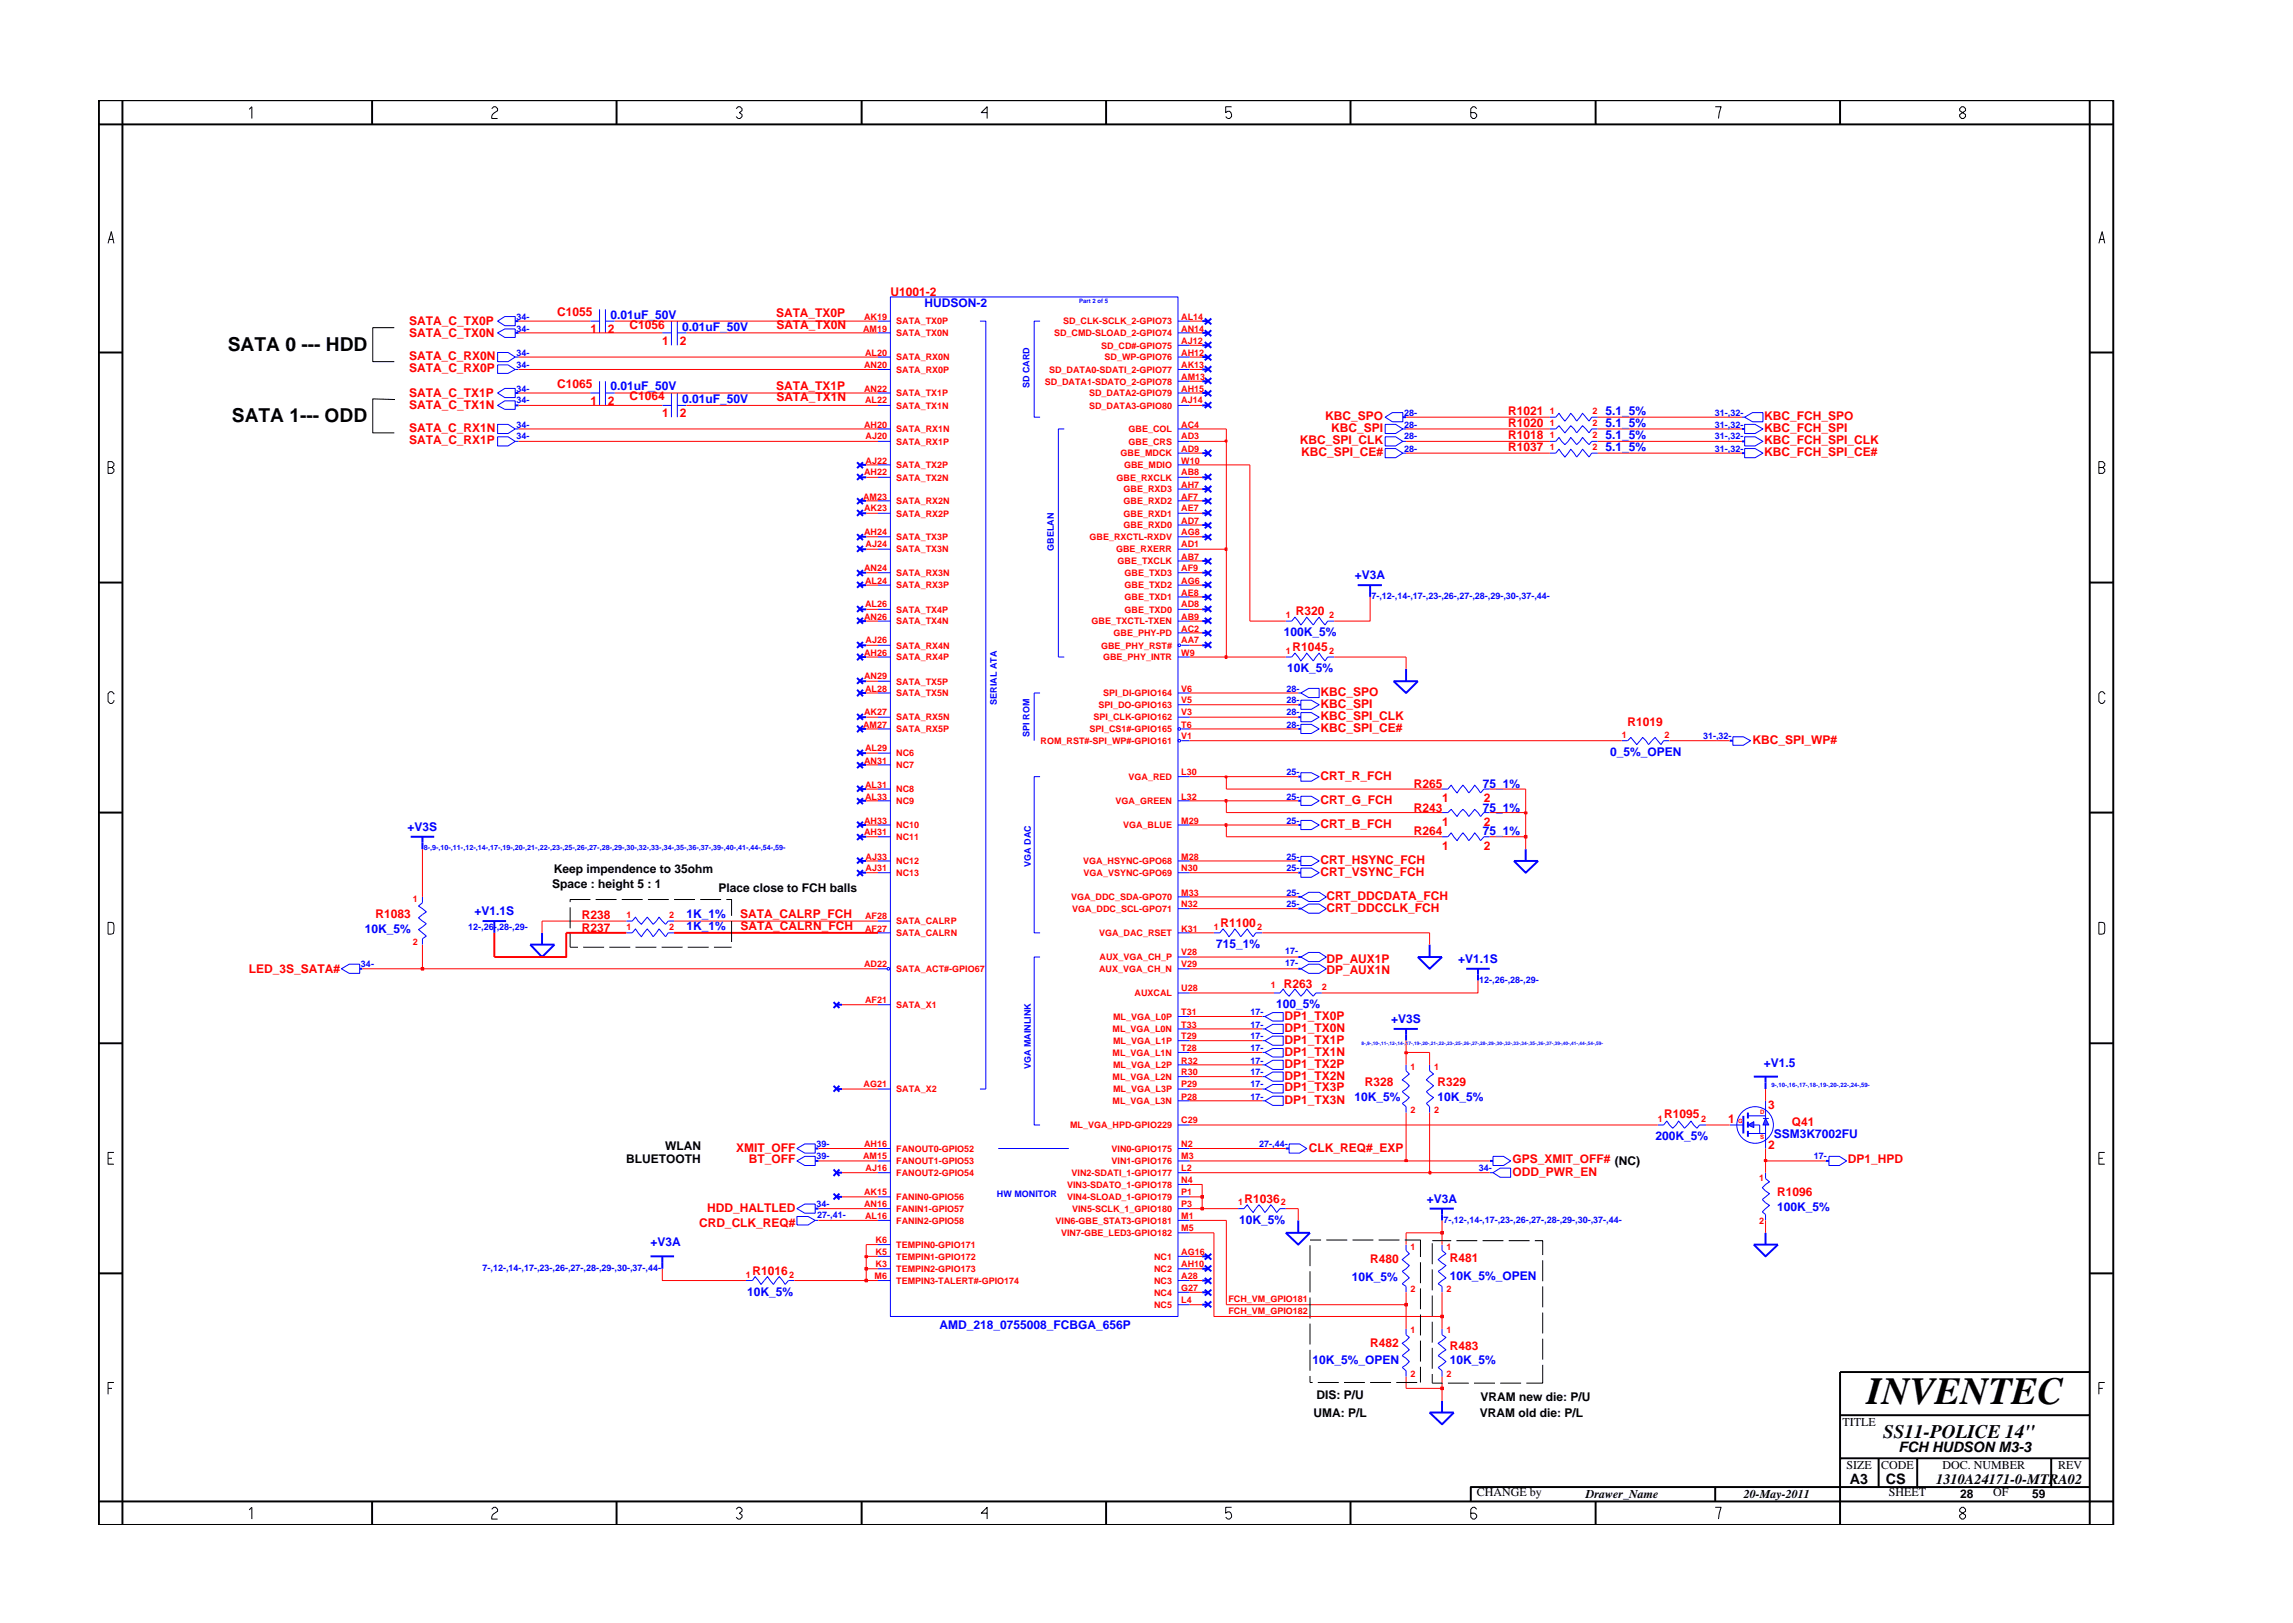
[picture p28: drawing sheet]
<svg xmlns="http://www.w3.org/2000/svg" width="297mm" height="210mm" viewBox="0 0 297 210" stroke-linecap="round" stroke-linejoin="round" font-family="sans-serif">
<defs><g id="words">
<text font-size="5" x="241.8" y="181.9">INVENTEC</text>
<g font-size="2.5">
<text x="29.5" y="45.5">SATA 0 --- HDD</text>
<text x="30" y="54.6">SATA 1--- ODD</text>
<text x="244" y="186.3">SS11-POLICE 14&quot;</text>
</g>
<g font-size="1.9">
<text x="245.9" y="188.2">FCH HUDSON M3-3</text>
<text x="239.6" y="192.2">A3</text>
<text x="244.3" y="192.3">CS</text>
<text x="250.8" y="192.2">1310A24171-0-MTRA02</text>
</g>
<g font-size="1.6" fill="#f00">
<text x="72.2" y="41">C1055</text>
<text x="100.5" y="41.1">SATA_TX0P</text>
<text x="115.3" y="38.3">U1001-2</text>
<text x="53" y="46.7">SATA_C_RX0N</text>
<text x="53" y="43.7">SATA_C_TX0N</text>
<text x="53" y="42.2">SATA_C_TX0P</text>
<text x="76.5" y="43.1">1</text>
<text x="78.8" y="43.1">2</text>
<text x="81.6" y="42.6">C1056</text>
<text x="85.8" y="44.7">1</text>
<text x="88.1" y="44.7">2</text>
<text x="100.6" y="42.7">SATA_TX0N</text>
<text x="53" y="48.2">SATA_C_RX0P</text>
<text x="53" y="53">SATA_C_TX1N</text>
<text x="53" y="51.5">SATA_C_TX1P</text>
<text x="72.2" y="50.3">C1065</text>
<text x="76.5" y="52.5">1</text>
<text x="78.8" y="52.5">2</text>
<text x="81.6" y="51.9">C1064</text>
<text x="100.5" y="50.5">SATA_TX1P</text>
<text x="100.6" y="52">SATA_TX1N</text>
<text x="195.4" y="53.8">R1021</text>
<text x="53" y="56">SATA_C_RX1N</text>
<text x="53" y="57.5">SATA_C_RX1P</text>
<text x="85.8" y="54">1</text>
<text x="88.1" y="54">2</text>
<text x="168.4" y="57.5">KBC_SPI_CLK</text>
<text x="168.6" y="59.1">KBC_SPI_CE#</text>
<text x="171.7" y="54.4">KBC_SPO</text>
<text x="172.5" y="56">KBC_SPI</text>
<text x="195.4" y="58.4">R1037</text>
<text x="195.4" y="56.8">R1018</text>
<text x="195.4" y="55.3">R1020</text>
<text x="228.5" y="54.4">KBC_FCH_SPO</text>
<text x="228.5" y="56">KBC_FCH_SPI</text>
<text x="228.5" y="57.5">KBC_FCH_SPI_CLK</text>
<text x="228.5" y="59.1">KBC_FCH_SPI_CE#</text>
<text x="167.8" y="79.7">R320</text>
<text x="167.4" y="84.4">R1045</text>
<text x="171.1" y="91.7">KBC_SPI</text>
<text x="171.1" y="93.2">KBC_SPI_CLK</text>
<text x="171.1" y="94.8">KBC_SPI_CE#</text>
<text x="171.1" y="90.2">KBC_SPO</text>
<text x="210.8" y="94.1">R1019</text>
<text x="171.1" y="101">CRT_R_FCH</text>
<text x="227" y="96.4">KBC_SPI_WP#</text>
<text x="171.1" y="104.1">CRT_G_FCH</text>
<text x="171.1" y="107.3">CRT_B_FCH</text>
<text x="183.2" y="105.2">R243</text>
<text x="183.2" y="102.1">R265</text>
<text x="186.8" y="103.9">1</text>
<text x="186.8" y="107">1</text>
<text x="192.2" y="103.9">2</text>
<text x="192.2" y="107">2</text>
<text x="171.1" y="111.9">CRT_HSYNC_FCH</text>
<text x="171.1" y="113.5">CRT_VSYNC_FCH</text>
<text x="183.2" y="108.2">R264</text>
<text x="186.8" y="110.1">1</text>
<text x="192.2" y="110.1">2</text>
<text x="48.6" y="118.9">R1083</text>
<text x="75.4" y="119.1">R238</text>
<text x="95.9" y="118.9">SATA_CALRP_FCH</text>
<text x="171.8" y="116.6">CRT_DDCDATA_FCH</text>
<text x="171.8" y="118.1">CRT_DDCCLK_FCH</text>
<text x="75.4" y="120.7">R237</text>
<text x="95.9" y="120.5">SATA_CALRN_FCH</text>
<text x="158.1" y="120.1">R1100</text>
<text x="171.8" y="124.7">DP_AUX1P</text>
<text x="32.2" y="126.1">LED_3S_SATA#</text>
<text x="166.3" y="128">R263</text>
<text x="171.8" y="126.2">DP_AUX1N</text>
<text x="166.4" y="135.2">DP1_TX1P</text>
<text x="166.4" y="136.7">DP1_TX1N</text>
<text x="166.4" y="132.1">DP1_TX0P</text>
<text x="166.4" y="133.7">DP1_TX0N</text>
<text x="166.4" y="138.3">DP1_TX2P</text>
<text x="166.4" y="139.9">DP1_TX2N</text>
<text x="166.4" y="141.4">DP1_TX3P</text>
<text x="166.4" y="143">DP1_TX3N</text>
<text x="176.8" y="140.7">R328</text>
<text x="186.2" y="140.7">R329</text>
<text x="229.1" y="143.7">3</text>
<text x="95.4" y="149.2">XMIT_OFF</text>
<text x="169.5" y="149.2">CLK_REQ#_EXP</text>
<text x="215.6" y="144.9">R1095</text>
<text x="223.9" y="145.5">1</text>
<text x="229.1" y="148.9">2</text>
<text x="232.1" y="145.8">Q41</text>
<text x="97" y="150.7">BT_OFF</text>
<text x="161.2" y="155.8">R1036</text>
<text x="195.9" y="152.3">ODD_PWR_EN</text>
<text x="195.9" y="150.7">GPS_XMIT_OFF# (NC)</text>
<text x="230.2" y="154.9">R1096</text>
<text x="239.4" y="150.7">DP1_HPD</text>
<text x="90.6" y="158.9">CRD_CLK_REQ#</text>
<text x="91.6" y="157">HDD_HALTLED</text>
<text x="97.5" y="165.1">R1016</text>
<text x="177.5" y="163.6">R480</text>
<text x="187.8" y="163.5">R481</text>
<text x="177.5" y="174.4">R482</text>
<text x="187.8" y="174.9">R483</text>
</g>
<g font-size="1.6" fill="#00f">
<text x="79.1" y="41.3">0.01uF_50V</text>
<text x="119.7" y="39.8">HUDSON-2</text>
<text x="88.4" y="42.9">0.01uF_50V</text>
<text x="79.1" y="50.6">0.01uF_50V</text>
<text x="88.4" y="52.2">0.01uF_50V</text>
<text x="208" y="53.7">5.1_5%</text>
<text x="208" y="58.4">5.1_5%</text>
<text x="208" y="56.8">5.1_5%</text>
<text x="208" y="55.3">5.1_5%</text>
<text x="175.5" y="75">+V3A</text>
<text x="166.3" y="82.4">100K_5%</text>
<text x="166.7" y="87.1">10K_5%</text>
<text x="208.6" y="97.9">0_5%_OPEN</text>
<text x="52.8" y="107.6">+V3S</text>
<text x="192.1" y="105.2">75_1%</text>
<text x="192.1" y="102.1">75_1%</text>
<text x="192.1" y="108.2">75_1%</text>
<text x="61.5" y="118.5">+V1.1S</text>
<text x="88.9" y="119">1K_1%</text>
<text x="47.2" y="120.8">10K_5%</text>
<text x="88.9" y="120.5">1K_1%</text>
<text x="157.5" y="122.8">715_1%</text>
<text x="188.9" y="124.7">+V1.1S</text>
<text x="165.3" y="130.6">100_5%</text>
<text x="180.2" y="132.5">+V3S</text>
<text x="175.5" y="142.6">10K_5%</text>
<text x="186.2" y="142.7">10K_5%</text>
<text x="228.5" y="138.3">+V1.5</text>
<text x="214.5" y="147.7">200K_5%</text>
<text x="229.8" y="147.4">SSM3K7002FU</text>
<text x="184.8" y="155.8">+V3A</text>
<text x="84.3" y="161.5">+V3A</text>
<text x="160.5" y="158.5">10K_5%</text>
<text x="230.2" y="156.8">100K_5%</text>
<text x="96.8" y="167.8">10K_5%</text>
<text x="175.1" y="165.9">10K_5%</text>
<text x="187.8" y="165.8">10K_5%_OPEN</text>
<text x="121.7" y="172.2">AMD_218_0755008_FCBGA_656P</text>
<text x="170" y="176.6">10K_5%_OPEN</text>
<text x="187.8" y="176.6">10K_5%</text>
</g>
<g font-size="1.6">
<text x="71.8" y="113.1">Keep impendence to 35ohm</text>
<text x="71.5" y="115.1">Space : height 5 : 1</text>
<text x="93.1" y="115.6">Place close to FCH balls</text>
<text x="86.2" y="148.9">WLAN</text>
<text x="81.1" y="150.6">BLUETOOTH</text>
<text x="170.1" y="183.6">UMA: P/L</text>
<text x="170.5" y="181.2">DIS: P/U</text>
<text x="191.7" y="183.6">VRAM old die: P/L</text>
<text x="191.8" y="181.4">VRAM new die: P/U</text>
<text x="238.7" y="184.8">TITLE</text>
<text x="239.2" y="190.4">SIZE</text>
<text x="243.7" y="190.4">CODE</text>
<text x="251.6" y="190.4">DOC. NUMBER</text>
<text x="266.6" y="190.4">REV</text>
<text x="191.3" y="193.8">CHANGE by</text>
<text x="205.4" y="194.1">Drawer_Name</text>
<text x="225.9" y="194.1">20-May-2011</text>
<text x="244.7" y="193.8">SHEET</text>
<text x="253.9" y="194.1">28</text>
<text x="258.2" y="193.8">OF</text>
<text x="263.3" y="194.1">59</text>
</g>
<g font-size="1.2" fill="#00f">
<text x="66.9" y="41.4">34-</text>
<text x="66.9" y="43">34-</text>
<text x="66.9" y="47.6">34-</text>
<text x="66.9" y="46.1">34-</text>
<text x="66.9" y="50.7">34-</text>
<text x="66.9" y="52.3">34-</text>
<text x="133.4" y="50.3" transform="rotate(-90 133.4 50.3)">SD CARD</text>
<text x="181.9" y="53.9">28-</text>
<text x="222.1" y="53.9">31-,32-</text>
<text x="66.9" y="55.4">34-</text>
<text x="66.9" y="56.9">34-</text>
<text x="181.9" y="58.5">28-</text>
<text x="181.9" y="56.9">28-</text>
<text x="181.9" y="55.4">28-</text>
<text x="222.1" y="55.4">31-,32-</text>
<text x="222.1" y="58.5">31-,32-</text>
<text x="222.1" y="56.9">31-,32-</text>
<text x="136.5" y="71.3" transform="rotate(-90 136.5 71.3)">GBELAN</text>
<text x="177.7" y="77.6">7-,12-,14-,17-,23-,26-,27-,28-,29-,30-,37-,44-</text>
<text x="166.7" y="89.6">28-</text>
<text x="129.1" y="91.3" transform="rotate(-90 129.1 91.3)">SERIAL ATA</text>
<text x="133.4" y="95.4" transform="rotate(-90 133.4 95.4)">SPI ROM</text>
<text x="166.7" y="92.7">28-</text>
<text x="166.7" y="94.3">28-</text>
<text x="166.7" y="91.1">28-</text>
<text x="220.6" y="95.8">31-,32-</text>
<text x="166.7" y="100.4">25-</text>
<text x="166.7" y="103.6">25-</text>
<text x="166.7" y="106.7">25-</text>
<text x="133.5" y="112.3" transform="rotate(-90 133.5 112.3)">VGA DAC</text>
<text x="166.7" y="111.4">25-</text>
<text x="166.7" y="112.9">25-</text>
<text x="166.7" y="117.5">25-</text>
<text x="166.7" y="116">25-</text>
<text x="46.8" y="125.3">34-</text>
<text x="60.6" y="120.5">12-,26-,28-,29-</text>
<text x="166.5" y="125.2">17-</text>
<text x="166.5" y="123.6">17-</text>
<text x="162" y="131.5">17-</text>
<text x="191.6" y="127.4">12-,26-,28-,29-</text>
<text x="162" y="134.6">17-</text>
<text x="162" y="133.1">17-</text>
<text x="162" y="137.8">17-</text>
<text x="162" y="136.2">17-</text>
<text x="133.5" y="138.5" transform="rotate(-90 133.5 138.5)">VGA MAINLINK</text>
<text x="162" y="142.4">17-</text>
<text x="162" y="139.3">17-</text>
<text x="162" y="140.8">17-</text>
<text x="105.8" y="148.6">39-</text>
<text x="163.1" y="148.6">27-,44-</text>
<text x="105.8" y="150.1">39-</text>
<text x="129.1" y="155.1">HW MONITOR</text>
<text x="191.6" y="151.8">34-</text>
<text x="235" y="150.1">17-</text>
<text x="105.8" y="156.4">34-</text>
<text x="105.9" y="157.8">27-,41-</text>
<text x="187" y="158.4">7-,12-,14-,17-,23-,26-,27-,28-,29-,30-,37-,44-</text>
<text x="62.5" y="164.6">7-,12-,14-,17-,23-,26-,27-,28-,29-,30-,37-,44-</text>
</g>
<g font-size="1.2" fill="#f00">
<text x="111.9" y="41.4">AK19</text>
<text x="153" y="41.4">AL14</text>
<text x="111.8" y="43">AM19</text>
<text x="111.9" y="47.6">AN20</text>
<text x="112.1" y="46.1">AL20</text>
<text x="116.1" y="46.7">SATA_RX0N</text>
<text x="116.1" y="43.5">SATA_TX0N</text>
<text x="116.1" y="42">SATA_TX0P</text>
<text x="136.6" y="43.5">SD_CMD-SLOAD_2-GPIO74</text>
<text x="137.7" y="42">SD_CLK-SCLK_2-GPIO73</text>
<text x="142.6" y="45.2">SD_CD#-GPIO75</text>
<text x="143.1" y="46.7">SD_WP-GPIO76</text>
<text x="153" y="47.6">AK13</text>
<text x="153" y="44.6">AJ12</text>
<text x="153" y="43">AN14</text>
<text x="153" y="46.1">AH12</text>
<text x="111.9" y="50.7">AN22</text>
<text x="112.1" y="52.3">AL22</text>
<text x="116.1" y="48.3">SATA_RX0P</text>
<text x="116.1" y="52.9">SATA_TX1N</text>
<text x="116.1" y="51.3">SATA_TX1P</text>
<text x="135.3" y="49.8">SD_DATA1-SDATO_2-GPIO78</text>
<text x="135.9" y="48.3">SD_DATA0-SDATI_2-GPIO77</text>
<text x="141.1" y="51.3">SD_DATA2-GPIO79</text>
<text x="141.1" y="52.9">SD_DATA3-GPIO80</text>
<text x="153" y="49.2">AM13</text>
<text x="153" y="50.7">AH15</text>
<text x="153" y="52.3">AJ14</text>
<text x="200.8" y="53.6">1</text>
<text x="206.3" y="53.6">2</text>
<text x="111.9" y="55.4">AH20</text>
<text x="112.1" y="56.9">AJ20</text>
<text x="116.1" y="56">SATA_RX1N</text>
<text x="116.1" y="57.6">SATA_RX1P</text>
<text x="145.2" y="59.1">GBE_MDCK</text>
<text x="146.2" y="56">GBE_COL</text>
<text x="146.2" y="57.6">GBE_CRS</text>
<text x="153" y="56.9">AD3</text>
<text x="153" y="58.5">AD9</text>
<text x="153" y="55.4">AC4</text>
<text x="200.8" y="58.3">1</text>
<text x="200.8" y="56.8">1</text>
<text x="200.8" y="55.2">1</text>
<text x="206.3" y="58.3">2</text>
<text x="206.3" y="56.8">2</text>
<text x="206.3" y="55.2">2</text>
<text x="111.8" y="64.7">AM23</text>
<text x="111.9" y="61.6">AH22</text>
<text x="112.1" y="60.1">AJ22</text>
<text x="116.1" y="65.3">SATA_RX2N</text>
<text x="116.1" y="62.3">SATA_TX2N</text>
<text x="116.1" y="60.7">SATA_TX2P</text>
<text x="144.7" y="62.3">GBE_RXCLK</text>
<text x="145.6" y="65.3">GBE_RXD2</text>
<text x="145.6" y="63.8">GBE_RXD3</text>
<text x="145.6" y="60.7">GBE_MDIO</text>
<text x="153" y="61.6">AB8</text>
<text x="153" y="60.1">W10</text>
<text x="153" y="64.7">AF7</text>
<text x="153" y="63.2">AH7</text>
<text x="111.9" y="66.2">AK23</text>
<text x="111.9" y="69.4">AH24</text>
<text x="112.1" y="70.9">AJ24</text>
<text x="116.1" y="66.9">SATA_RX2P</text>
<text x="116.1" y="71.6">SATA_TX3N</text>
<text x="116.1" y="70">SATA_TX3P</text>
<text x="141.2" y="70">GBE_RXCTL-RXDV</text>
<text x="144.6" y="71.6">GBE_RXERR</text>
<text x="145.6" y="68.4">GBE_RXD0</text>
<text x="145.6" y="66.9">GBE_RXD1</text>
<text x="153" y="69.4">AG8</text>
<text x="153" y="70.9">AD1</text>
<text x="153" y="67.8">AD7</text>
<text x="153" y="66.2">AE7</text>
<text x="111.9" y="74">AN24</text>
<text x="112.1" y="75.6">AL24</text>
<text x="116.1" y="74.6">SATA_RX3N</text>
<text x="116.1" y="76.2">SATA_RX3P</text>
<text x="144.8" y="73.1">GBE_TXCLK</text>
<text x="145.7" y="77.8">GBE_TXD1</text>
<text x="145.7" y="76.2">GBE_TXD2</text>
<text x="145.7" y="74.6">GBE_TXD3</text>
<text x="153" y="77.2">AE8</text>
<text x="153" y="75.6">AG6</text>
<text x="153" y="74">AF9</text>
<text x="153" y="72.5">AB7</text>
<text x="111.9" y="80.3">AN26</text>
<text x="112.1" y="78.7">AL26</text>
<text x="112.1" y="83.3">AJ26</text>
<text x="116.1" y="79.4">SATA_TX4P</text>
<text x="116.1" y="80.9">SATA_TX4N</text>
<text x="141.4" y="80.9">GBE_TXCTL-TXEN</text>
<text x="144.3" y="82.4">GBE_PHY-PD</text>
<text x="145.7" y="79.4">GBE_TXD0</text>
<text x="153" y="80.3">AB9</text>
<text x="153" y="78.7">AD8</text>
<text x="153" y="83.3">AA7</text>
<text x="153" y="81.8">AC2</text>
<text x="166.6" y="80">1</text>
<text x="172.2" y="80">2</text>
<text x="111.9" y="84.9">AH26</text>
<text x="111.9" y="88">AN29</text>
<text x="112.1" y="89.6">AL28</text>
<text x="116.1" y="84">SATA_RX4N</text>
<text x="116.1" y="85.5">SATA_RX4P</text>
<text x="116.1" y="88.7">SATA_TX5P</text>
<text x="142.6" y="84">GBE_PHY_RST#</text>
<text x="142.9" y="85.5">GBE_PHY_INTR</text>
<text x="153" y="89.6">V6</text>
<text x="153" y="84.9">W9</text>
<text x="166.6" y="84.7">1</text>
<text x="172.2" y="84.7">2</text>
<text x="111.8" y="94.3">AM27</text>
<text x="111.9" y="92.7">AK27</text>
<text x="116.1" y="93.3">SATA_RX5N</text>
<text x="116.1" y="94.9">SATA_RX5P</text>
<text x="116.1" y="90.2">SATA_TX5N</text>
<text x="141.2" y="94.9">SPI_CS1#-GPIO165</text>
<text x="141.7" y="93.3">SPI_CLK-GPIO162</text>
<text x="142.3" y="91.7">SPI_DO-GPIO163</text>
<text x="142.9" y="90.2">SPI_DI-GPIO164</text>
<text x="153" y="95.8">V1</text>
<text x="153" y="92.7">V3</text>
<text x="153" y="94.3">T6</text>
<text x="153" y="91.1">V5</text>
<text x="210.1" y="95.6">1</text>
<text x="215.6" y="95.6">2</text>
<text x="111.9" y="98.9">AN31</text>
<text x="112.1" y="97.3">AL29</text>
<text x="116.1" y="98">NC6</text>
<text x="116.1" y="99.5">NC7</text>
<text x="134.8" y="96.4">ROM_RST#-SPI_WP#-GPIO161</text>
<text x="146.2" y="101">VGA_RED</text>
<text x="153" y="100.4">L30</text>
<text x="111.9" y="106.7">AH33</text>
<text x="112.1" y="102.1">AL31</text>
<text x="112.1" y="103.6">AL33</text>
<text x="116.1" y="104.2">NC9</text>
<text x="116.1" y="102.6">NC8</text>
<text x="116.1" y="107.3">NC10</text>
<text x="144.5" y="104.2">VGA_GREEN</text>
<text x="145.5" y="107.3">VGA_BLUE</text>
<text x="153" y="103.6">L32</text>
<text x="153" y="106.7">M29</text>
<text x="111.9" y="108.2">AH31</text>
<text x="112.1" y="111.4">AJ33</text>
<text x="112.1" y="112.9">AJ31</text>
<text x="116.1" y="108.8">NC11</text>
<text x="116.1" y="112">NC12</text>
<text x="116.1" y="113.5">NC13</text>
<text x="140.3" y="112">VGA_HSYNC-GPO68</text>
<text x="140.4" y="113.5">VGA_VSYNC-GPO69</text>
<text x="153" y="112.9">N30</text>
<text x="153" y="111.4">M28</text>
<text x="53.5" y="116.9">1</text>
<text x="81.1" y="118.9">1</text>
<text x="86.7" y="118.9">2</text>
<text x="112.1" y="119.1">AF28</text>
<text x="116.1" y="119.7">SATA_CALRP</text>
<text x="138.8" y="116.6">VGA_DDC_SDA-GPO70</text>
<text x="138.9" y="118.1">VGA_DDC_SCL-GPO71</text>
<text x="153" y="117.5">N32</text>
<text x="153" y="116">M33</text>
<text x="53.5" y="122.4">2</text>
<text x="81.1" y="120.4">1</text>
<text x="86.7" y="120.4">2</text>
<text x="111.9" y="125.3">AD22</text>
<text x="112.1" y="120.7">AF27</text>
<text x="116.1" y="125.9">SATA_ACT#-GPIO67</text>
<text x="116.1" y="121.3">SATA_CALRN</text>
<text x="142.4" y="125.9">AUX_VGA_CH_N</text>
<text x="142.4" y="121.3">VGA_DAC_RSET</text>
<text x="142.4" y="124.4">AUX_VGA_CH_P</text>
<text x="153" y="125.3">V29</text>
<text x="153" y="123.7">V28</text>
<text x="153" y="120.7">K31</text>
<text x="157.3" y="120.4">1</text>
<text x="162.9" y="120.4">2</text>
<text x="112.1" y="130">AF21</text>
<text x="116.1" y="130.6">SATA_X1</text>
<text x="147" y="129.1">AUXCAL</text>
<text x="153" y="128.4">U28</text>
<text x="153" y="131.5">T31</text>
<text x="164.6" y="128">1</text>
<text x="171.3" y="128.3">2</text>
<text x="144.1" y="133.7">ML_VGA_L0N</text>
<text x="144.1" y="136.8">ML_VGA_L1N</text>
<text x="144.2" y="132.1">ML_VGA_L0P</text>
<text x="144.2" y="135.2">ML_VGA_L1P</text>
<text x="153" y="137.8">R32</text>
<text x="153" y="133.1">T33</text>
<text x="153" y="136.2">T28</text>
<text x="153" y="134.6">T29</text>
<text x="111.9" y="140.8">AG21</text>
<text x="116.1" y="141.5">SATA_X2</text>
<text x="144.1" y="143">ML_VGA_L3N</text>
<text x="144.1" y="139.9">ML_VGA_L2N</text>
<text x="144.2" y="138.4">ML_VGA_L2P</text>
<text x="144.2" y="141.5">ML_VGA_L3P</text>
<text x="153" y="142.4">P28</text>
<text x="153" y="140.8">P29</text>
<text x="153" y="139.3">R30</text>
<text x="182.7" y="138.6">1</text>
<text x="185.8" y="138.6">1</text>
<text x="111.9" y="148.6">AH16</text>
<text x="116.1" y="149.2">FANOUT0-GPIO52</text>
<text x="138.6" y="146.2">ML_VGA_HPD-GPIO229</text>
<text x="144" y="149.2">VIN0-GPIO175</text>
<text x="153" y="148.6">N2</text>
<text x="153" y="145.5">C29</text>
<text x="182.7" y="144.1">2</text>
<text x="185.8" y="144.1">2</text>
<text x="214.7" y="145.3">1</text>
<text x="220.4" y="145.3">2</text>
<text x="111.8" y="150.1">AM15</text>
<text x="111.9" y="154.8">AK15</text>
<text x="112.1" y="151.8">AJ16</text>
<text x="116.1" y="155.5">FANIN0-GPIO56</text>
<text x="116.1" y="150.8">FANOUT1-GPIO53</text>
<text x="116.1" y="152.3">FANOUT2-GPIO54</text>
<text x="138.2" y="153.9">VIN3-SDATO_1-GPIO178</text>
<text x="138.2" y="155.5">VIN4-SLOAD_1-GPIO179</text>
<text x="138.8" y="152.3">VIN2-SDATI_1-GPIO177</text>
<text x="144" y="150.8">VIN1-GPIO176</text>
<text x="153" y="153.3">N4</text>
<text x="153" y="154.8">P1</text>
<text x="153" y="150.1">M3</text>
<text x="153" y="151.8">L2</text>
<text x="227.9" y="153">1</text>
<text x="111.9" y="156.4">AN16</text>
<text x="112.1" y="157.9">AL16</text>
<text x="113.4" y="161.1">K6</text>
<text x="116.1" y="157">FANIN1-GPIO57</text>
<text x="116.1" y="158.5">FANIN2-GPIO58</text>
<text x="116.1" y="161.7">TEMPIN0-GPIO171</text>
<text x="136.8" y="158.5">VIN6-GBE_STAT3-GPIO181</text>
<text x="137.5" y="160.1">VIN7-GBE_LED3-GPIO182</text>
<text x="138.9" y="157">VIN5-SCLK_1_GPIO180</text>
<text x="153" y="156.4">P3</text>
<text x="153" y="157.9">M1</text>
<text x="153" y="159.5">M5</text>
<text x="160.4" y="156.2">1</text>
<text x="165.9" y="156.2">2</text>
<text x="182.7" y="161.9">1</text>
<text x="187.4" y="161.9">1</text>
<text x="227.9" y="158.5">2</text>
<text x="96.6" y="165.6">1</text>
<text x="102.3" y="165.6">2</text>
<text x="113.3" y="165.7">M6</text>
<text x="113.4" y="162.6">K5</text>
<text x="113.4" y="164.2">K3</text>
<text x="116.1" y="163.2">TEMPIN1-GPIO172</text>
<text x="116.1" y="164.8">TEMPIN2-GPIO173</text>
<text x="116.1" y="166.3">TEMPIN3-TALERT#-GPIO174</text>
<text x="149.5" y="164.8">NC2</text>
<text x="149.5" y="166.3">NC3</text>
<text x="149.5" y="167.8">NC4</text>
<text x="149.5" y="163.2">NC1</text>
<text x="153" y="164.2">AH10</text>
<text x="153" y="165.7">A28</text>
<text x="153" y="167.2">G27</text>
<text x="153" y="162.6">AG16</text>
<text x="182.7" y="167.4">2</text>
<text x="187.4" y="167.4">2</text>
<text x="149.5" y="169.4">NC5</text>
<text x="153" y="168.9">L4</text>
<text x="159.1" y="170.2">FCH_VM_GPIO182</text>
<text x="159.1" y="168.7">FCH_VM_GPIO181</text>
<text x="182.7" y="172.8">1</text>
<text x="187.4" y="172.8">1</text>
<text x="182.7" y="178.3">2</text>
<text x="187.4" y="178.3">2</text>
</g>
<text font-size=".9" fill="#00f" x="54.9" y="110.1">8-,9-,10-,11-,12-,14-,17-,19-,20-,21-,22-,23-,25-,26-,27-,28-,29-,30-,32-,33-,34-,35-,36-,37-,39-,40-,41-,44-,54-,59-</text>
<g font-size=".8" fill="#00f">
<text x="139.8" y="39.3">Part 2 of 5</text>
<text x="229.5" y="140.8">9-,10-,16-,17-,18-,19-,20-,22-,24-,59-</text>
</g>
<g font-size=".8" fill="#f00">
<text x="225.2" y="145.5">G</text>
<text x="228" y="144.3">D</text>
<text x="228" y="147.5">S</text>
</g>
<text font-size=".6" fill="#00f" x="176.4" y="135.4">8-,9-,10-,11-,12-,14-,17-,19-,20-,21-,22-,23-,25-,26-,27-,28-,29-,30-,32-,33-,34-,35-,36-,37-,39-,40-,41-,44-,54-,59-</text>
</g></defs>
<g fill="none" stroke="#00f" stroke-width=".25">
<path d="M66.7 50.9h.5M66.7 43.1h.5M111 59.9l.8 .7M111.8 59.9l-.8 .7M155.7 47.9h.8M155.7 50.9h.8M155.7 49.4h.8M155.7 43.1h.8M155.7 58.7h.8M155.7 52.5h.8M155.7 46.3h.8M155.7 41.6h.8"/>
<path d="M155.7 44.7h.8M156.1 47.4l.8 .8M156.1 50.6l.8 .7M156.1 49l.8 .7M156.1 42.8l.8 .7M156.1 52.1l.8 .8M156.1 58.3l.8 .8M156.1 45.9l.8 .8M156.1 41.3l.8 .7M156.1 44.3l.8 .8M156.9 47.4l-.8 .8M156.9 58.3l-.8 .8"/>
<path d="M156.9 50.6l-.8 .7M156.9 49l-.8 .7M156.9 42.8l-.8 .7M156.9 52.1l-.8 .8M156.9 45.9l-.8 .8M156.9 41.3l-.8 .7M156.9 44.3l-.8 .8M181.7 54h.4M225.7 55.6h.3M225.7 58.7h.3M225.7 57.2h.3M111 64.5l.8 .8"/>
<path d="M111 69.2l.8 .8M111 78.5l.8 .8M111 75.4l.8 .7M111 70.7l.8 .8M111.4 64.9h.8M111.4 69.5h.8M111.4 78.9h.8M111.4 75.8h.8M111.4 71.1h.8M111.4 60.2h.8M111.8 64.5l-.8 .8M111.8 69.2l-.8 .8"/>
<path d="M111.8 78.5l-.8 .8M111.8 75.4l-.8 .7M111.8 70.7l-.8 .8M155.7 64.9h.8M155.7 72.7h.8M155.7 78.9h.8M155.7 74.2h.8M155.7 77.3h.8M156.1 72.3l.8 .8M156.1 78.5l.8 .8M156.1 64.5l.8 .8M156.1 73.9l.8 .7"/>
<path d="M156.1 77l.8 .8M156.9 72.3l-.8 .8M156.9 78.5l-.8 .8M156.9 64.5l-.8 .8M156.9 73.9l-.8 .7M156.9 77l-.8 .8M111 98.7l.8 .8M111 97.1l.8 .8M111 89.4l.8 .8M111 87.8l.8 .8M111 92.5l.8 .7M111 94l.8 .9"/>
<path d="M111 83.2l.8 .7M111.4 99.1h.8M111.4 83.6h.8M111.4 97.6h.8M111.4 89.8h.8M111.4 88.3h.8M111.4 92.9h.8M111.4 94.4h.8M111.8 98.7l-.8 .8M111.8 97.1l-.8 .8M111.8 89.4l-.8 .8M111.8 87.8l-.8 .8"/>
<path d="M111.8 92.5l-.8 .7M111.8 94l-.8 .9M111.8 83.2l-.8 .7M155.7 83.6h.8M156.1 83.2l.8 .7M156.9 83.2l-.8 .7M168.2 92.9h.3M180.5 88.3h3.2l-1.6 1.5zM182.1 86.6v1.7M53.2 108.4h3M54.7 108.4v1.6M111 103.4l.8 .8"/>
<path d="M111 111.1l.8 .8M111 101.8l.8 .8M111.4 103.7h.8M111.4 111.5h.8M111.4 102.2h.8M111.8 103.4l-.8 .8M111.8 111.1l-.8 .8M111.8 101.8l-.8 .8M168.2 116.2h.3M168.2 111.5h.3M168.2 100.6h.3M196.1 111.5h3.1l-1.6 1.6z"/>
<path d="M197.6 110v1.5M68.7 122.4h3.1l-1.6 1.6zM70.2 120.8v1.6M108 129.8l.7 .8M108.3 130.2h.8M108.7 129.8l-.7 .8M168.2 125.5h.3M180.5 133.3h3.2M182.1 133.3v1.5M189.9 125.5h3.1M191.5 125.5v1.5M105.6 148.8h.4"/>
<path d="M108 154.6l.7 .8M108 140.7l.7 .7M108 151.5l.7 .8M108.3 155.1h.8M108.3 141.1h.8M108.3 151.9h.8M108.7 154.6l-.7 .8M108.7 140.7l-.7 .7M108.7 151.5l-.7 .8M166.6 159.7h3.1l-1.5 1.5zM168.2 158.1v1.6M193 150.4h.4"/>
<path d="M225.8 144.6v2.2M228.7 159.7v1.5M84.3 162.8h3M85.8 162.8v1.6M155.7 167.4h.8M155.7 169h.8M156.1 167.1l.8 .7M156.1 168.6l.8 .8M156.9 167.1l-.8 .7M156.9 168.6l-.8 .8M227.2 161.2h3.1l-1.6 1.6zM185.2 183h3.1l-1.5 1.5z"/>
<path d="M186.8 181.5v1.5"/>
</g>
<g fill="none" stroke="#00f" stroke-width=".13">
<path d="M64.5 56.6h1.3l.9 .6-.9 .6h-1.3zM64.5 50.9l.9-.6h1.3v1.2h-1.3zM64.5 43.1l.9-.5h1.3v1.1h-1.3zM64.5 55h1.3l.9 .6-.9 .6h-1.3zM66.7 57.2h.5M66.7 55.6h.5M179.4 54l1-.5h1.3v1.1h-1.3zM179.4 56.6h1.4l.9 .6-.9 .6h-1.4zM181.7 57.2h.4M200.8 58.7h.7l.5-.5 .7 1 .8-1 .7 1 .8-1 .9 1 .3-.5h.8M200.8 54h.7l.5-.5 .7 1.1 .8-1.1 .7 1.1 .8-1.1 .9 1.1 .3-.6h.8M225.7 54h.3"/>
<path d="M226 55h1.4l1 .6-1 .6h-1.4zM226 58.1h1.4l1 .6-1 .6h-1.4zM226 54l1-.5h1.4v1.1h-1.4zM226 56.6h1.4l1 .6-1 .6h-1.4zM166.6 85.1h.7l.5-.5 .7 1 .8-1 .8 1 .8-1 .7 1 .4-.5h.8M168.5 92.3h1.4l1 .6-1 .6h-1.4zM210.1 96h.7l.5-.5 .7 1 .8-1 .8 1 .8-1 .8 1 .3-.5h.8M168.5 116.2l1-.6h1.4l.9 .6-.9 .6h-1.4zM168.5 110.9h1.4l1 .6-1 .6h-1.4zM168.5 100.1h1.4l1 .5-1 .6h-1.4zM186.8 105.3h.8l.4-.5 .8 1 .7-1 .8 1 .7-1 .8 1 .4-.5h.8M81.1 120.8h.8l.4-.5 .8 1.1 .7-1.1 .8 1.1 .8-1.1 .8 1.1 .4-.6h.7"/>
<path d="M157.3 120.8h.7l.4-.5 .8 1.1 .8-1.1 .7 1.1 .9-1.1 .7 1.1 .4-.6h.8M163.5 138h.4M163.5 134.8h.4M163.5 139.5h.4M163.9 138l1-.6h1.3v1.1h-1.3zM163.9 134.8l1-.6h1.3v1.2h-1.3zM163.9 139.5l1-.6h1.3v1.2h-1.3zM165 128.6h.8l.4-.5 .8 1 .8-1 .7 1 .8-1 .8 1 .4-.5h.7M168.5 125.5l1-.6h1.4l.9 .6-.9 .6h-1.4zM103.2 157.6h1.5l.9 .5-.9 .6h-1.5zM103.2 148.8l1.1-.6h1.3v1.2h-1.3zM105.6 158.1h.4"/>
<path d="M163.5 142.6h.4M163.9 142.6l1-.6h1.3v1.2h-1.3zM193.4 149.8h1.4l.9 .6-.9 .6h-1.4zM224.1 145.7h1.7M228.7 151.9v.8l.5 .4-.9 .8 .9 .7-.9 .8 .9 .8-.9 .8 .4 .3v.8M96.6 165.9h.9l.3-.5 .8 1 .8-1 .8 1 .8-1 .7 1 .4-.5h.8"/>
</g>
<path d="M228.7 144.9l.4 .8h-.7z" fill="#3c3cc8"/>
<path d="M228.4 144.9h.7M228.7 144.9l.4 .8h-.7z" fill="none" stroke="#00f" stroke-width=".13"/>
<path d="M226.4 145.7l.8-.4v.8z" fill="#3c3cc8"/>
<g fill="none" stroke="#00f" stroke-width=".13">
<path d="M115.3 38.5h37.3v132h-37.3zM64.5 52.5l.9-.6h1.3v1.1h-1.3zM64.5 47.3h1.3l.9 .6-.9 .5h-1.3zM64.5 41.6l.9-.6h1.3v1.2h-1.3zM64.5 45.7h1.3l.9 .6-.9 .5h-1.3zM66.7 47.9h.5M66.7 46.3h.5M76.5 41.6h1.2M76.5 50.9h1.2M77.7 40.1v3M77.7 49.4v3.1M78.4 41.6h1.2"/>
<path d="M78.4 40.1v3M78.4 49.4v3.1M78.4 50.9h1.2M85.8 43.1h1.2M85.8 52.5h1.2M87 41.6v3.1M87 50.9v3.1M87.7 43.1h1.2M87.7 52.5h1.2M87.7 41.6v3.1M87.7 50.9v3.1M113.7 41.6h1.6"/>
<path d="M113.7 43.1h1.6M113.7 47.9h1.6M113.7 46.3h1.6M113.7 50.9h1.6M113.7 52.5h1.6M113.7 57.2h1.6M113.7 55.6h1.6M126.9 41.6h.8v99.5h-.8M134.7 41.6h-.7v12.4h.7M137.9 55.6h-.8v29.5h.8M152.6 41.6h1.5M152.6 43.1h1.5"/>
<path d="M152.6 47.9h1.5M152.6 46.3h1.5M152.6 50.9h1.5M152.6 52.5h1.5M152.6 57.2h1.5M152.6 55.6h1.5M152.6 44.7h1.5M152.6 49.4h1.5M152.6 58.7h1.5M179.4 58.1h1.4l.9 .6-.9 .6h-1.4zM179.4 55h1.4l.9 .6-.9 .6h-1.4zM181.7 55.6h.4"/>
<path d="M181.7 58.7h.4M200.8 57.2h.7l.5-.5 .7 .9 .8-.9 .7 .9 .8-.9 .9 .9 .3-.4h.8M200.8 55.6h.7l.5-.5 .7 1 .8-1 .7 1 .8-1 .9 1 .3-.5h.8M113.7 60.2h1.6M113.7 61.8h1.6M113.7 66.5h1.6M113.7 64.9h1.6M113.7 69.5h1.6M113.7 71.1h1.6M113.7 78.9h1.6M113.7 75.8h1.6M113.7 74.2h1.6"/>
<path d="M152.6 60.2h1.5M152.6 61.8h1.5M152.6 66.5h1.5M152.6 64.9h1.5M152.6 69.5h1.5M152.6 71.1h1.5M152.6 78.9h1.5M152.6 75.8h1.5M152.6 74.2h1.5M152.6 63.4h1.5M152.6 68h1.5M152.6 77.3h1.5"/>
<path d="M152.6 72.7h1.5M113.7 89.8h1.6M113.7 80.5h1.6M113.7 88.3h1.6M113.7 94.4h1.6M113.7 92.9h1.6M113.7 85.1h1.6M113.7 83.6h1.6M113.7 99.1h1.6M113.7 97.6h1.6M134.7 89.8h-.7v6.2M152.6 89.8h1.5"/>
<path d="M152.6 80.5h1.5M152.6 92.9h1.5M152.6 85.1h1.5M152.6 82h1.5M152.6 91.3h1.5M153 94.4h1.1M153 83.6h1.1M153 96h1.1M166.6 80.5h.7l.5-.5 .7 1 .8-1 .8 1 .8-1 .7 1 .4-.5h.8M168.2 89.8h.3M168.5 89.8l1-.6h1.4v1.2h-1.4zM168.5 90.7h1.4l1 .6-1 .6h-1.4z"/>
<path d="M168.5 93.8h1.4l1 .6-1 .6h-1.4zM224.5 95.4h1.3l1 .6-1 .5h-1.3zM54.7 116.2v.8l-.5 .4 1 .7-1 .8 1 .8-1 .7 1 .9-.5 .3v.8M81.1 119.3h.8l.4-.5 .8 .9 .7-.9 .8 .9 .8-.9 .8 .9 .4-.4h.7M113.7 103.7h1.6M113.7 102.2h1.6M113.7 108.4h1.6M113.7 106.9h1.6M113.7 113.1h1.6M113.7 111.5h1.6M113.7 119.3h1.6M134.7 100.6h-.7v20.2h.7"/>
<path d="M152.6 103.7h1.5M152.6 106.9h1.5M152.6 113.1h1.5M152.6 111.5h1.5M152.6 100.6h1.5M152.6 116.2h1.5M152.6 117.7h1.5M168.5 117.7l1-.6h1.4l.9 .6-.9 .6h-1.4zM168.5 106.3h1.4l1 .6-1 .6h-1.4zM168.5 112.5h1.4l1 .6-1 .6h-1.4zM168.5 103.2h1.4l1 .5-1 .6h-1.4zM186.8 102.2h.8l.4-.5 .8 1 .7-1 .8 1 .7-1 .8 1 .4-.5h.8"/>
<path d="M186.8 108.4h.8l.4-.5 .8 1 .7-1 .8 1 .7-1 .8 1 .4-.5h.8M44.2 125.5l1-.6h1.4v1.2h-1.4zM113.7 120.8h1.6M113.7 125.5h1.2M113.7 130.2h1.6M134.7 124h-.7v21.7h.7M152.6 120.8h1.5M152.6 125.5h1.5M152.6 124h1.5M152.6 128.6h1.5M152.6 131.7h1.5M152.6 133.3h1.5"/>
<path d="M152.6 136.3h1.5M152.6 134.8h1.5M152.6 138h1.5M152.6 139.5h1.5M163.5 131.7h.4M163.5 133.3h.4M163.5 136.3h.4M163.9 131.7l1-.5h1.3v1.1h-1.3zM163.9 133.3l1-.6h1.3v1.2h-1.3zM163.9 136.3l1-.5h1.3v1.1h-1.3zM168.5 124l1-.6h1.4l.9 .6-.9 .6h-1.4zM182.1 138v.7l.5 .4-1 .8 1 .8-1 .7 1 .8-1 .7 .5 .5v.7"/>
<path d="M185.2 138v.7l.5 .4-.9 .8 .9 .8-.9 .7 .9 .8-.9 .7 .4 .5v.7M103.2 150.4l1.1-.6h1.3v1.2h-1.3zM103.2 156.6l1.1-.6h1.3v1.2h-1.3zM113.7 141.1h1.6M113.7 148.8h1.6M113.7 150.4h1.6M113.7 151.9h1.6M113.7 155.1h1.6M113.7 156.6h1.6M113.7 158.1h1.6M129.3 148.8h9.2M152.6 145.7h1.5"/>
<path d="M152.6 141.1h1.5M152.6 148.8h1.5M152.6 150.4h1.5M152.6 151.9h1.5M152.6 155.1h1.5M152.6 156.6h1.5M152.6 158.1h1.5M152.6 142.6h1.5M152.6 153.4h1.5M152.6 159.7h1.5M160.4 156.6h.7l.5-.5 .7 1 .8-1 .8 1 .7-1 .8 1 .4-.5h.8M163.5 141.1h.4"/>
<path d="M163.9 141.1l1-.6h1.3v1.1h-1.3zM167 148.2h1.3l1 .6-1 .6h-1.3zM193 151.9h.4M193.4 151.9l.9-.6h1.4v1.2h-1.4zM214.7 145.7h.8l.4-.5 .8 1 .8-1 .7 1 .9-1 .7 1 .4-.5h.8M226.4 145.7l.8-.4v.8zM226.4 146.8h2.3M226.4 144.6h2.3M227.2 145.7h.8v1.1M228.7 142.6v2.3M228.7 145.7v3.1M236.9 149.8h1.4l.9 .6-.9 .6h-1.4z"/>
<path d="M113.7 161.2h1.6M113.7 162.8h1.6M113.7 164.4h1.6M113.7 165.9h1.6M152.6 162.8h1.5M152.6 164.4h1.5M152.6 165.9h1.5M152.6 167.4h1.5M152.6 169h1.5M182.1 161.2v.8l.5 .4-1 .8 1 .7-1 .8 1 .9-1 .7 .5 .4v.7M182.1 172.2v.7l.5 .4-1 .7 1 .9-1 .7 1 .8-1 .8 .5 .4v.7M186.8 172.2v.7l.5 .4-1 .7 1 .9-1 .7 1 .8-1 .8 .5 .4v.7"/>
<path d="M186.8 161.2v.8l.5 .4-1 .8 1 .7-1 .8 1 .9-1 .7 .5 .4v.7"/>
<circle cx="152.8" cy="83.6" r=".17"/>
<circle cx="152.8" cy="94.4" r=".17"/>
<circle cx="152.8" cy="96" r=".17"/>
<circle cx="115.1" cy="125.5" r=".17"/>
<circle cx="227.4" cy="145.7" r="2.37"/>
</g>
<g fill="none" stroke="#00f" stroke-width=".25">
<path d="M66.7 52.5h.5M66.7 41.6h.5M111 66.1l.8 .7M111 61.4l.8 .8M111 73.9l.8 .7M111.4 66.5h.8M111.4 61.8h.8M111.4 74.2h.8M111.8 66.1l-.8 .7M111.8 61.4l-.8 .8M111.8 73.9l-.8 .7M155.7 66.5h.8"/>
<path d="M155.7 75.8h.8M155.7 63.4h.8M155.7 61.8h.8M155.7 69.5h.8M155.7 68h.8M156.1 62.9l.8 .9M156.1 61.4l.8 .8M156.1 66.1l.8 .7M156.1 69.2l.8 .8M156.1 75.4l.8 .7M156.1 67.7l.8 .7M156.9 62.9l-.8 .9"/>
<path d="M156.9 61.4l-.8 .8M156.9 66.1l-.8 .7M156.9 69.2l-.8 .8M156.9 75.4l-.8 .7M156.9 67.7l-.8 .7M175.9 75.8h3.1M177.5 75.8v1.5M111 84.7l.8 .8M111 80l.8 .8M111.4 80.5h.8M111.4 85.1h.8M111.8 84.7l-.8 .8"/>
<path d="M111.8 80l-.8 .8M155.7 80.5h.8M155.7 82h.8M156.1 80l.8 .8M156.1 81.6l.8 .8M156.9 80l-.8 .8M156.9 81.6l-.8 .8M168.2 91.3h.3M168.2 94.4h.3M224.1 96h.4M62.5 119.3h3.1M64 119.3v1.5"/>
<path d="M111 108.1l.8 .7M111 112.7l.8 .8M111 106.5l.8 .7M111.4 108.4h.8M111.4 106.9h.8M111.4 113.1h.8M111.8 108.1l-.8 .7M111.8 112.7l-.8 .8M111.8 106.5l-.8 .7M168.2 117.7h.3M168.2 106.9h.3M168.2 113.1h.3"/>
<path d="M168.2 103.7h.3M46.6 125.5h.3M168.2 124h.3M183.7 124h3.1l-1.6 1.5zM185.2 122.4v1.6M227.2 139.5h3.1M228.7 139.5v1.6M105.6 150.4h.4M105.6 156.6h.4M166.6 148.8h.4M185.2 156.6h3.1M186.8 156.6v1.5"/>
<path d="M226.4 144.1v.8M226.4 145.3v.8M226.4 146.5v.8M236.5 150.4h.4M155.7 162.8h.8M155.7 165.9h.8M155.7 164.4h.8M156.1 162.4l.8 .8M156.1 165.6l.8 .7M156.1 163.9l.8 .8M156.9 162.4l-.8 .8M156.9 165.6l-.8 .7"/>
<path d="M156.9 163.9l-.8 .8"/>
</g>
<path d="M182.1 178.3v1.6h4.7v1.6" fill="none" stroke="#f00" stroke-width=".13"/>
<path d="M186.6 179.7h.4v.3h-.4z" fill-rule="evenodd" fill="#8e2323"/>
<path d="M157.3 159.7v10.8h29.5v1.7M182.1 169v3.2M186.6 179.7h.4v.3h-.4zM186.8 178.3v1.6" fill="none" stroke="#f00" stroke-width=".13"/>
<path d="M186.6 170.4h.4v.3h-.4z" fill-rule="evenodd" fill="#8e2323"/>
<path d="M158.9 158.1v10.9h23.2M154.1 169h1.6M186.6 170.4h.4v.3h-.4zM186.8 167.4v3.1" fill="none" stroke="#f00" stroke-width=".13"/>
<path d="M182 168.9h.3v.3h-.3z" fill-rule="evenodd" fill="#8e2323"/>
<path d="M85.8 164.4v1.5h10.8M102.9 165.9h9.3M154.1 167.4h1.6M182 168.9h.3v.3h-.3zM182.1 167.4v1.6" fill="none" stroke="#f00" stroke-width=".13"/>
<path d="M112 165.7h.4v.4h-.4z" fill-rule="evenodd" fill="#8e2323"/>
<path d="M112 165.7h.4v.4h-.4zM112.2 164.4v1.5h1.5M154.1 165.9h1.6" fill="none" stroke="#f00" stroke-width=".13"/>
<path d="M112 164.2h.4v.3h-.4z" fill-rule="evenodd" fill="#8e2323"/>
<path d="M112 164.2h.4v.3h-.4zM112.2 162.8v1.6h1.5M154.1 164.4h1.6" fill="none" stroke="#f00" stroke-width=".13"/>
<path d="M112 162.7h.4v.2h-.4z" fill-rule="evenodd" fill="#8e2323"/>
<path d="M154.1 159.7h3.2M112 162.7h.4v.2h-.4zM113.7 161.2h-1.5v1.6h1.5M154.1 162.8h1.6M182.1 161.2v-1.5h4.7v1.5" fill="none" stroke="#f00" stroke-width=".13"/>
<path d="M186.6 159.5h.4v.4h-.4z" fill-rule="evenodd" fill="#8e2323"/>
<path d="M106 158.1h7.7M106 156.6h7.7M154.1 158.1h4.8M154.1 156.6h1.6M168.2 156.6v1.5M186.6 159.5h.4v.4h-.4zM186.8 158.1v1.6M228.7 158.1v1.6" fill="none" stroke="#f00" stroke-width=".13"/>
<path d="M155.6 156.4h.3v.3h-.3z" fill-rule="evenodd" fill="#8e2323"/>
<path d="M109.1 155.1h4.6M154.1 155.1h1.6v1.5h4.7M155.6 156.4h.3v.3h-.3zM166.6 156.6h1.6" fill="none" stroke="#f00" stroke-width=".13"/>
<path d="M155.6 154.9h.3v.3h-.3z" fill-rule="evenodd" fill="#8e2323"/>
<path d="M109.1 151.9h4.6M154.1 153.4h1.6v1.7M154.1 151.9h31.1M155.6 154.9h.3v.3h-.3z" fill="none" stroke="#f00" stroke-width=".13"/>
<path d="M185.1 151.8h.3v.3h-.3z" fill-rule="evenodd" fill="#8e2323"/>
<path d="M106 150.4h7.7M154.1 150.4h28M185.1 151.8h.3v.3h-.3zM185.2 144.1v7.8h7.8M228.7 150.4v1.5" fill="none" stroke="#f00" stroke-width=".13"/>
<path d="M182 150.2h.3v.3h-.3z" fill-rule="evenodd" fill="#8e2323"/>
<path d="M182 150.2h.3v.3h-.3zM182.1 144.1v6.3h10.9" fill="none" stroke="#f00" stroke-width=".13"/>
<path d="M228.5 150.2h.4v.3h-.4z" fill-rule="evenodd" fill="#8e2323"/>
<g fill="none" stroke="#f00" stroke-width=".13">
<path d="M154.1 139.5h9.4M154.1 138h9.4M154.1 136.3h9.4M182.1 136.3v1.7M185.2 136.3v1.7M106 148.8h7.7M109.1 141.1h4.6M154.1 148.8h12.5M154.1 145.7h60.6M154.1 142.6h9.4M154.1 141.1h9.4M221 145.7h3.1"/>
<path d="M228.5 150.2h.4v.3h-.4zM228.7 141.1v1.5M228.7 148.8v1.6h7.8"/>
</g>
<path d="M182 136.3h.3v.2h-.3z" fill-rule="evenodd" fill="#8e2323"/>
<path d="M46.9 125.5h7.8M109.1 130.2h4.6M154.1 134.8h9.4M154.1 133.3h9.4M154.1 131.7h9.4M154.1 128.6h10.9M182 136.3h.3v.2h-.3zM182.1 134.8v1.5h3.1M191.5 127v1.6h-20.3" fill="none" stroke="#f00" stroke-width=".13"/>
<path d="M54.6 125.3h.3v.4h-.3z" fill-rule="evenodd" fill="#8e2323"/>
<g fill="none" stroke="#f00" stroke-width=".13">
<path d="M54.7 110v6.2M81.1 119.3h-10.9v1.5M87.3 119.3h26.4M112.2 113.1h1.5M112.2 111.5h1.5M112.2 108.4h1.5M154.1 117.7h14.1M154.1 116.2h14.1M154.1 113.1h14.1M154.1 111.5h14.1M158.9 106.9v1.5h27.9M193 108.4h4.6v1.6"/>
<path d="M54.6 125.3h.3v.4h-.3zM54.7 122.4v3.1h59M154.1 125.5h14.1M154.1 124h14.1M154.1 120.8h3.2M163.5 120.8h21.7v1.6"/>
</g>
<path d="M64 120.8v3.2h9.3v-3.2h7.8M87.3 120.8h26.4" fill="none" stroke="#f00" stroke-width=".25"/>
<path d="M197.5 108.2h.3v.4h-.3z" fill-rule="evenodd" fill="#8e2323"/>
<path d="M112.2 106.9h1.5M154.1 106.9h4.8M197.5 108.2h.3v.4h-.3zM197.6 105.3v3.1" fill="none" stroke="#f00" stroke-width=".13"/>
<path d="M158.7 106.7h.2v.3h-.2z" fill-rule="evenodd" fill="#8e2323"/>
<path d="M158.7 106.7h.2v.3h-.2zM158.9 106.9h9.3M158.9 103.7v1.6h27.9M193 105.3h4.6" fill="none" stroke="#f00" stroke-width=".13"/>
<path d="M197.5 105.2h.3v.2h-.3z" fill-rule="evenodd" fill="#8e2323"/>
<path d="M112.2 103.7h1.5M154.1 103.7h4.8M197.5 105.2h.3v.2h-.3zM197.6 102.2v3.1" fill="none" stroke="#f00" stroke-width=".13"/>
<path d="M158.7 103.6h.2v.3h-.2z" fill-rule="evenodd" fill="#8e2323"/>
<path d="M112.2 102.2h1.5M154.1 100.6h4.8v1.6h27.9M158.7 103.6h.2v.3h-.2zM158.9 103.7h9.3M193 102.2h4.6" fill="none" stroke="#f00" stroke-width=".13"/>
<path d="M158.7 100.5h.2v.3h-.2z" fill-rule="evenodd" fill="#8e2323"/>
<g fill="none" stroke="#f00" stroke-width=".13">
<path d="M112.2 99.1h1.5M112.2 97.6h1.5M112.2 94.4h1.5M112.2 92.9h1.5M112.2 89.8h1.5M112.2 88.3h1.5M112.2 85.1h1.5M154.1 96h56M154.1 94.4h14.1M154.1 92.9h14.1M154.1 91.3h14.1M154.1 89.8h14.1"/>
<path d="M154.1 85.1h4.8M182.1 85.1v1.5M216.3 96h7.8M158.7 100.5h.2v.3h-.2zM158.9 100.6h9.3"/>
</g>
<path d="M158.7 84.9h.2v.4h-.2z" fill-rule="evenodd" fill="#8e2323"/>
<g fill="none" stroke="#f00" stroke-width=".13">
<path d="M112.2 78.9h1.5M112.2 75.8h1.5M112.2 74.2h1.5M112.2 71.1h1.5M154.1 71.1h4.8v14h7.7M154.1 78.9h1.6M154.1 77.3h1.6M154.1 75.8h1.6M154.1 74.2h1.6M154.1 72.7h1.6M161.9 60.2v20.3h4.7M177.5 77.3v3.2h-4.7"/>
<path d="M112.2 83.6h1.5M112.2 80.5h1.5M154.1 83.6h1.6M154.1 82h1.6M154.1 80.5h1.6M158.7 84.9h.2v.4h-.2zM172.8 85.1h9.3"/>
</g>
<path d="M158.7 71h.2v.3h-.2z" fill-rule="evenodd" fill="#8e2323"/>
<g fill="none" stroke="#f00" stroke-width=".13">
<path d="M67.2 57.2h46.5M154.1 57.2h4.8v13.9M154.1 58.7h1.6M182.1 58.7h18.7M207 58.7h18.7M112.2 69.5h1.5M112.2 66.5h1.5M112.2 64.9h1.5M112.2 61.8h1.5M112.2 60.2h1.5M154.1 69.5h1.6M154.1 68h1.6"/>
<path d="M154.1 66.5h1.6M154.1 64.9h1.6M154.1 63.4h1.6M154.1 61.8h1.6M154.1 60.2h7.8M158.7 71h.2v.3h-.2z"/>
</g>
<path d="M158.7 57h.2v.3h-.2z" fill-rule="evenodd" fill="#8e2323"/>
<g fill="none" stroke="#f00" stroke-width=".13">
<path d="M67.2 55.6h46.5M67.2 52.5h18.6M67.2 50.9h9.3M67.2 47.9h46.5M67.2 46.3h46.5M67.2 43.1h18.6M67.2 41.6h9.3M79.6 50.9h34.1M79.6 41.6h34.1M88.9 52.5h24.8M88.9 43.1h24.8M154.1 55.6h4.8v1.6"/>
<path d="M154.1 52.5h1.6M154.1 50.9h1.6M154.1 49.4h1.6M154.1 47.9h1.6M154.1 46.3h1.6M154.1 44.7h1.6M154.1 43.1h1.6M154.1 41.6h1.6M158.7 57h.2v.3h-.2zM182.1 57.2h18.7M182.1 55.6h18.7M182.1 54h18.7"/>
<path d="M207 57.2h18.7M207 55.6h18.7M207 54h18.7"/>
</g>
<g fill="none" stroke="#000" stroke-width=".25">
<path d="M12.8 13h261v184.6h-261zM12.8 16.1h261M15.9 13v184.6M48.2 13v3.1M79.9 13v3.1M111.6 13v3.1M143.3 13v3.1M174.9 13v3.1M206.7 13v3.1M238.4 13v3.1M270.7 13v184.6M12.8 45.7h3.1"/>
<path d="M270.7 45.7h3.1M12.8 75.5h3.1M270.7 75.5h3.1M12.8 105.3h3.1M270.7 105.3h3.1M12.8 135.2h3.1M270.7 135.2h3.1M12.8 165h3.1M270.7 165h3.1M270.7 177.7h-32.3v19.9M12.8 194.5h261M48.2 194.5v3.1"/>
<path d="M79.9 194.5v3.1M111.6 194.5v3.1M143.3 194.5v3.1M174.9 194.5v3.1M206.7 194.5v3.1M222.2 192.6v1.9M238.4 183.3h32.3M238.4 188.9h32.3M243.4 188.9v3.7M248.4 188.9v3.7M265.7 188.9v3.7M270.7 192.6h-80.2v1.9"/>
</g>
<g fill="none" stroke="#000" stroke-width=".13">
<path d="M32.3 14.2l.3-.4v1.6M63.7 14.1l.3-.3h.2l.3 .3v.2l-.5 .4-.3 .4v.3h.8M95.4 14.1l.2-.3h.3l.2 .3v.2l-.3 .3 .3 .2v.3l-.2 .3h-.3l-.2-.3M127.9 14.6h-.8l.8-.8v1.6M159.5 13.8h-.7v.8l.2-.2a.5 .5 0 0 1 .5 .7l-.2 .3h-.3l-.2-.3M191.3 14.1l-.3-.3h-.2l-.3 .3v1l.3 .3h.2l.3-.3v-.3l-.3-.2h-.5M222.2 13.8h.8l-.4 1.6M254.1 13.8l-.2 .3v.2l.7 .5v.3l-.2 .3h-.3l-.2-.3v-.3l.7-.5v-.2l-.2-.3zM14 31.5l.4-1.5 .4 1.5M14.1 31h.6M271.9 31.5l.4-1.5 .4 1.5M272 31h.6"/>
<path d="M51.1 42.4h-2.8v4.4h2.8M51.2 51.8l-2.9-.1v4.4h2.8M14 60.6h.5l.3-.3v-.2l-.3-.3h-.5v1.5h.5l.3-.2v-.3l-.3-.2M271.9 60.6h.5l.3-.3v-.2l-.3-.3h-.5v1.5h.5l.3-.2v-.3l-.3-.2M14.8 89.9l-.3-.3h-.2l-.3 .3v1l.3 .2h.2l.3-.2v-.2M272.7 89.9l-.3-.3h-.3l-.2 .3v1l.2 .2h.3l.3-.2v-.2M14 119.5l.7 .1 .1 .2-.1 1.1-.7 .1zM73.9 117.5v2.8M76.5 116.5h-2.6v.4M77.2 116.5h2.7M80.5 116.5h2.8M83.9 116.5h2.7"/>
<path d="M87.3 116.5h2.7M90.7 116.5h2.7M94.1 116.5h.7v2.1M94.8 119.3v2.7M271.9 119.5l.7 .1 .1 .2-.1 1.1-.7 .1zM73.9 120.9v1.8h1M75.6 122.7h2.7M78.9 122.7h2.7M82.3 122.7h2.7M85.7 122.7h2.7M89.1 122.7h2.7M92.5 122.7h2.3"/>
<path d="M14 150.1h.5M14.8 149.3h-.8v1.5h.8M271.9 150.1h.5M272.7 149.3h-.8v1.5h.8M14 179.9h.5M14.8 179.1h-.8v1.5M169.7 178.3v.8h.3M169.7 160.6h1.4M169.7 161.3v2.7M169.7 164.7v2.7M169.7 168.1v2.7M169.7 171.5v2.7"/>
<path d="M169.7 174.9v2.7M170.7 179.1h2.7M171.8 160.6h2.7M174.1 179.1h2.7M175.2 160.6h2.7M177.5 179.1h2.7M178.6 160.6h2.7M180.9 179.1h2.7M182 160.6h2v2.2M184 163.5v2.7M184 166.9v2.7M184 170.3v2.7"/>
<path d="M184 173.7v2.7M184 177.1v2M185.5 178v1.2h1.4M185.5 160.7h2.5M185.5 161.1v2.7M185.5 164.5v2.7M185.5 167.8v2.7M185.5 171.2v2.7M185.5 174.6v2.7M187.6 179.2h2.7M188.7 160.7h2.7M191 179.2h2.7"/>
<path d="M192.1 160.7h2.7M194.3 179.2h2.7M195.4 160.7h2.7M198.8 160.7h1v1.9M199.8 176.8v2.4h-2.1M199.8 163.3v2.7M199.8 166.7v2.7M199.8 170v2.7M199.8 173.4v2.7M271.9 179.9h.5M272.7 179.1h-.8v1.5M32.3 195.6l.3-.3v1.5"/>
<path d="M63.7 195.5l.3-.2h.2l.3 .2v.3l-.5 .3-.3 .4v.3h.8M95.4 195.5l.2-.2h.3l.2 .2v.3l-.3 .2 .3 .3v.2l-.2 .3h-.3l-.2-.3M127.9 196h-.8l.8-.7v1.5M159.5 195.3h-.7v.7l.2-.1a.5 .5 0 0 1 .5 .6l-.2 .3h-.3l-.2-.3M191.3 195.5l-.3-.2h-.2l-.3 .2v1l.3 .3h.2l.3-.3v-.2l-.3-.3h-.5M222.2 195.3h.8l-.4 1.5M254.1 195.3l-.2 .2v.3l.7 .5v.2l-.2 .3h-.3l-.2-.3v-.2l.7-.5v-.3l-.2-.2z"/>
</g>
<use href="#words"/>
</svg>
